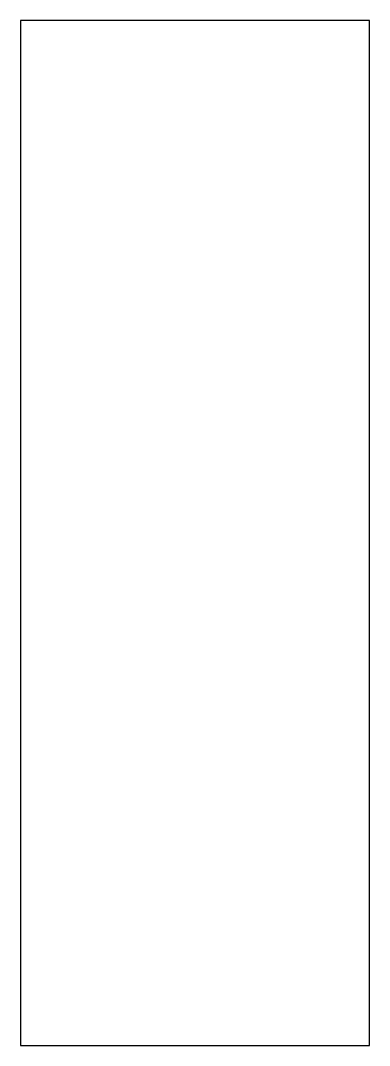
# Model space of a CAD drawing. Header units: millimetres. Extents: x -7.5 to 7.5, y -22 to 22.
import ezdxf

# ---------------------------------------------------------------- set-up
doc = ezdxf.new("R2010")
doc.units = ezdxf.units.MM

msp = doc.modelspace()

# ---------------------------------------------------------------- linework, layer by layer
at = {"color": 7, "linetype": 'Continuous', "lineweight": 25}
for p, q in [((-7.5, 22), (-7.5, -22)), ((7.5, 22), (-7.5, 22)), ((7.5, -22), (7.5, 22)), ((-7.5, -22), (7.5, -22))]:
    msp.add_line(p, q, dxfattribs=at)

doc.saveas('drawing.dxf')
